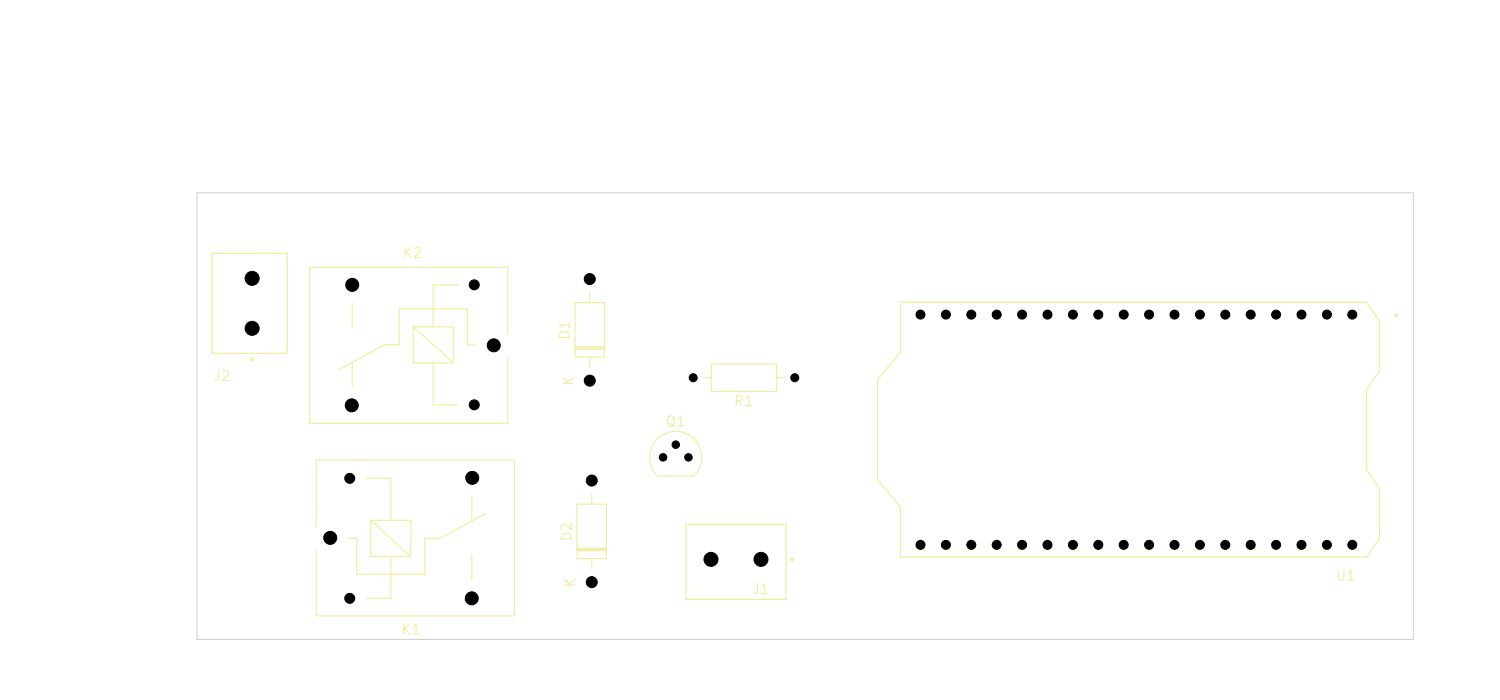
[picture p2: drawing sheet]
<svg xmlns="http://www.w3.org/2000/svg" width="150mm" height="70mm" viewBox="0 0 150 70" stroke-linecap="round" stroke-linejoin="round" font-family="sans-serif">
<defs><g id="words">
<g font-size="1" fill="#f2eda1">
<text x="40.2" y="26.1">K2</text>
<text x="57.2" y="34.1" transform="rotate(-90 57.2 34.1)">D1</text>
<text x="21.2" y="38.3">J2</text>
<text x="57.6" y="38.7" transform="rotate(-90 57.6 38.7)">K</text>
<text x="73.3" y="40.9">R1</text>
<text x="66.5" y="42.9">Q1</text>
<text x="57.4" y="54.2" transform="rotate(-90 57.4 54.2)">D2</text>
<text x="57.8" y="58.8" transform="rotate(-90 57.8 58.8)">K</text>
<text x="75.1" y="59.7">J1</text>
<text x="133.5" y="58.3">U1</text>
<text x="40" y="63.7">K1</text>
</g>
</g></defs>
<g fill="none" stroke="#f2eda1" stroke-width=".12">
<path d="M35.2 30.3v2.5M35.2 36.2v2.5M41.3 32.7h4v3.6M41.3 32.7l4 3.6M41.3 32.7v3.6h4M43.3 36.3v4.2h2.5M45.8 28.5h-2.5v4.2M47.5 34.5h-.8v-3.6h-6.8v3.6h-1.5l-4.6 2.5M50.8 33.3v-6.6h-19.8v15.6h19.8v-6.6M57.5 34.7h2.9M57.5 34.8h2.9M57.5 34.9h2.9"/>
<path d="M57.5 30.3h2.9v5.4h-2.9zM59 29.2v1.1M59 35.7v1M70.4 37.8h.7M71.1 36.4h6.6v2.7h-6.6zM77.7 37.8h.7M31.6 52.6v-6.6h19.8v15.6h-19.8v-6.6M36.6 47.8h2.5v4.2M37.1 52h4v3.6M37.1 52v3.6h4M37.1 52l4 3.6M39.1 55.6v4.2h-2.5"/>
<path d="M47.2 49.6v2.5M47.2 55.5v2.5M48.6 51.3l-4.6 2.5h-1.5v3.6h-6.8v-3.6h-.8M57.7 50.4h2.9v5.5h-2.9zM57.7 54.8h2.9M57.7 55h2.9M57.7 55.1h2.9M59.2 49.4v1M59.2 55.9v1M65.7 47.6a2.6 2.6 0 0 1 0-3.7 2.6 2.6 0 0 1 3.7 0 2.6 2.6 0 0 1 0 3.7M65.8 47.6h3.6"/>
</g>
<path d="M21.2 25.3h7.5v10h-7.5zM90.1 30.2h46.5l1.3 1.9v5l-1.3 1.9v8l1.3 1.8v5l-1.3 1.9h-46.5v-5l-2.4-2.7v-10l2.4-2.8zM68.6 52.4h10v7.5h-10z" fill="none" stroke="#f2eda1" stroke-width=".13"/>
<g fill="none" stroke="#f2eda1" stroke-width=".2">
<circle cx="25.2" cy="35.9" r=".1"/>
<circle cx="139.6" cy="31.5" r=".1"/>
<circle cx="79.2" cy="55.9" r=".1"/>
</g>
<path d="M19.7 19.3h121.6v44.6h-121.6z" fill="none" stroke="#d0d2cd" stroke-width=".1"/>
<g fill="#000" stroke="#000" stroke-width=".1">
<circle cx="25.2" cy="32.8" r=".7"/>
<circle cx="25.2" cy="27.8" r=".7"/>
<circle cx="35.2" cy="28.5" r=".65"/>
<circle cx="47.4" cy="28.5" r=".5"/>
<circle cx="49.4" cy="34.5" r=".65"/>
<circle cx="59" cy="27.9" r=".55"/>
<circle cx="59" cy="38.1" r=".55"/>
<circle cx="69.3" cy="37.8" r=".4"/>
<circle cx="79.5" cy="37.8" r=".4"/>
<circle cx="92" cy="31.5" r=".45"/>
<circle cx="94.6" cy="31.5" r=".45"/>
<circle cx="97.1" cy="31.5" r=".45"/>
<circle cx="99.7" cy="31.5" r=".45"/>
<circle cx="102.2" cy="31.5" r=".45"/>
<circle cx="104.7" cy="31.5" r=".45"/>
<circle cx="107.3" cy="31.5" r=".45"/>
<circle cx="109.8" cy="31.5" r=".45"/>
<circle cx="112.4" cy="31.5" r=".45"/>
<circle cx="114.9" cy="31.5" r=".45"/>
<circle cx="117.4" cy="31.5" r=".45"/>
<circle cx="120" cy="31.5" r=".45"/>
<circle cx="122.5" cy="31.5" r=".45"/>
<circle cx="125.1" cy="31.5" r=".45"/>
<circle cx="127.6" cy="31.5" r=".45"/>
<circle cx="130.1" cy="31.5" r=".45"/>
<circle cx="132.7" cy="31.5" r=".45"/>
<circle cx="135.2" cy="31.5" r=".45"/>
<circle cx="33" cy="53.8" r=".65"/>
<circle cx="35" cy="47.8" r=".5"/>
<circle cx="35" cy="59.8" r=".5"/>
<circle cx="35.2" cy="40.5" r=".65"/>
<circle cx="47.2" cy="59.8" r=".65"/>
<circle cx="47.2" cy="47.8" r=".65"/>
<circle cx="47.4" cy="40.5" r=".5"/>
<circle cx="59.2" cy="48.1" r=".55"/>
<circle cx="59.2" cy="58.2" r=".55"/>
<circle cx="66.3" cy="45.7" r=".37"/>
<circle cx="67.6" cy="44.5" r=".37"/>
<circle cx="68.8" cy="45.7" r=".37"/>
<circle cx="71.1" cy="55.9" r=".7"/>
<circle cx="76.1" cy="55.9" r=".7"/>
<circle cx="92" cy="54.5" r=".45"/>
<circle cx="94.6" cy="54.5" r=".45"/>
<circle cx="97.1" cy="54.5" r=".45"/>
<circle cx="99.7" cy="54.5" r=".45"/>
<circle cx="102.2" cy="54.5" r=".45"/>
<circle cx="104.7" cy="54.5" r=".45"/>
<circle cx="107.3" cy="54.5" r=".45"/>
<circle cx="109.8" cy="54.5" r=".45"/>
<circle cx="112.4" cy="54.5" r=".45"/>
<circle cx="114.9" cy="54.5" r=".45"/>
<circle cx="117.4" cy="54.5" r=".45"/>
<circle cx="120" cy="54.5" r=".45"/>
<circle cx="122.5" cy="54.5" r=".45"/>
<circle cx="125.1" cy="54.5" r=".45"/>
<circle cx="127.6" cy="54.5" r=".45"/>
<circle cx="130.1" cy="54.5" r=".45"/>
<circle cx="132.7" cy="54.5" r=".45"/>
<circle cx="135.2" cy="54.5" r=".45"/>
</g>
<use href="#words"/>
</svg>
